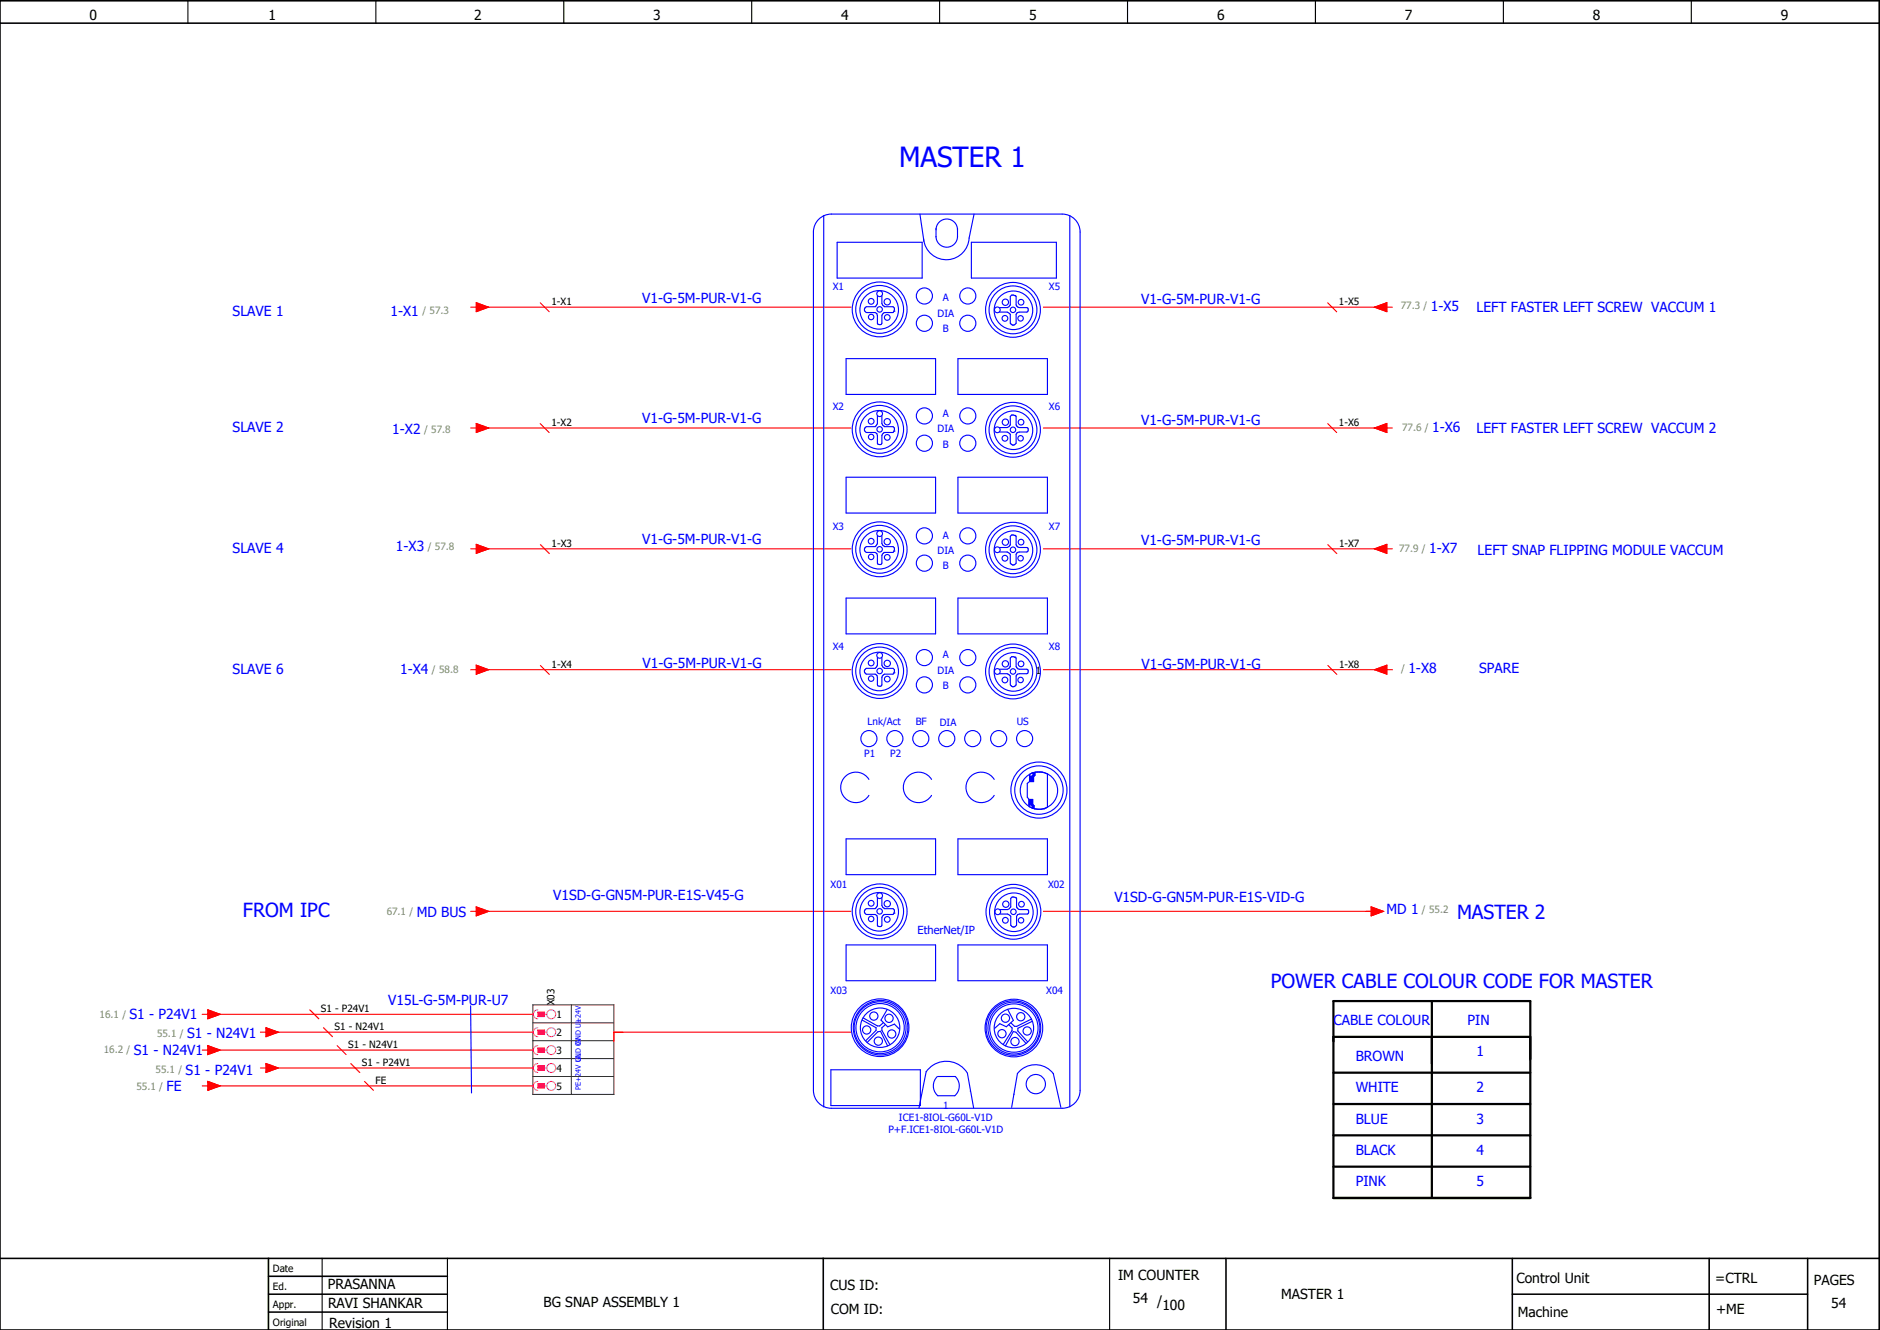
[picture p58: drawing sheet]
<svg xmlns="http://www.w3.org/2000/svg" width="420mm" height="297mm" viewBox="0 0 420 297" stroke-linecap="round" stroke-linejoin="round" font-family="sans-serif">
<defs><g id="words">
<text font-size="6.2" fill="#00f" x="200.9" y="37.3">MASTER 1</text>
<g font-size="4.3" fill="#00f">
<text x="54.3" y="205">FROM IPC</text>
<text x="325.6" y="205.4">MASTER 2</text>
<text x="284" y="220.8">POWER CABLE COLOUR CODE FOR MASTER</text>
</g>
<g font-size="3.1">
<text x="20" y="4.5">0</text>
<text x="60" y="4.5">1</text>
<text x="106" y="4.5">2</text>
<text x="146" y="4.5">3</text>
<text x="188" y="4.5">4</text>
<text x="230" y="4.5">5</text>
<text x="272" y="4.5">6</text>
<text x="314" y="4.5">7</text>
<text x="356" y="4.5">8</text>
<text x="398" y="4.5">9</text>
<text x="249.9" y="285.9">IM COUNTER</text>
<text x="338.9" y="286.7">Control Unit</text>
<text x="383.4" y="286.6">=CTRL</text>
<text x="405.4" y="287.2">PAGES</text>
<text x="73.3" y="288.1">PRASANNA</text>
<text x="73.3" y="292.2">RAVI SHANKAR</text>
<text x="121.5" y="292">BG SNAP ASSEMBLY 1</text>
<text x="185.5" y="288.1">CUS ID:</text>
<text x="185.7" y="293.7">COM ID:</text>
<text x="253.2" y="291">54 /</text>
<text x="259.8" y="292.7">100</text>
<text x="286.3" y="290.3">MASTER 1</text>
<text x="383.6" y="293.6">+ME</text>
<text x="409.3" y="292.2">54</text>
<text x="73.6" y="296.7">Revision 1</text>
<text x="339.2" y="294.2">Machine</text>
</g>
<g font-size="3.1" fill="#00f">
<text x="52" y="70.5">SLAVE 1</text>
<text x="87.3" y="70.6">1-X1</text>
<text x="143.5" y="67.6">V1-G-5M-PUR-V1-G</text>
<text x="255" y="67.9">V1-G-5M-PUR-V1-G</text>
<text x="319.8" y="69.5">1-X5</text>
<text x="330" y="69.8">LEFT FASTER LEFT SCREW VACCUM 1</text>
<text x="143.5" y="94.6">V1-G-5M-PUR-V1-G</text>
<text x="255" y="94.9">V1-G-5M-PUR-V1-G</text>
<text x="52" y="96.5">SLAVE 2</text>
<text x="87.7" y="97">1-X2</text>
<text x="320.1" y="96.6">1-X6</text>
<text x="330" y="96.8">LEFT FASTER LEFT SCREW VACCUM 2</text>
<text x="52" y="123.5">SLAVE 4</text>
<text x="88.5" y="123.2">1-X3</text>
<text x="143.5" y="121.6">V1-G-5M-PUR-V1-G</text>
<text x="255" y="121.9">V1-G-5M-PUR-V1-G</text>
<text x="319.4" y="123.6">1-X7</text>
<text x="330.3" y="124">LEFT SNAP FLIPPING MODULE VACCUM</text>
<text x="143.6" y="149.2">V1-G-5M-PUR-V1-G</text>
<text x="255.1" y="149.4">V1-G-5M-PUR-V1-G</text>
<text x="52" y="150.5">SLAVE 6</text>
<text x="89.5" y="150.6">1-X4</text>
<text x="314.8" y="150.4">1-X8</text>
<text x="330.6" y="150.5">SPARE</text>
<text x="123.7" y="201.1">V1SD-G-GN5M-PUR-E1S-V45-G</text>
<text x="249.1" y="201.5">V1SD-G-GN5M-PUR-E1S-VID-G</text>
<text x="93.1" y="204.9">MD BUS</text>
<text x="309.9" y="204.3">MD 1</text>
<text x="29" y="227.7">S1 - P24V1</text>
<text x="86.8" y="224.5">V15L-G-5M-PUR-U7</text>
<text x="41.8" y="232">S1 - N24V1</text>
<text x="298" y="229">CABLE COLOUR</text>
<text x="328" y="229">PIN</text>
<text x="29.9" y="235.7">S1 - N24V1</text>
<text x="303" y="237">BROWN</text>
<text x="330" y="236">1</text>
<text x="37.2" y="243.9">FE</text>
<text x="41.5" y="240.2">S1 - P24V1</text>
<text x="303" y="244">WHITE</text>
<text x="330" y="244">2</text>
<text x="303" y="251">BLUE</text>
<text x="330" y="251">3</text>
<text x="303" y="258">BLACK</text>
<text x="330" y="258">4</text>
<text x="303" y="265">PINK</text>
<text x="330" y="265">5</text>
</g>
<text font-size="2.5" fill="#00f" x="205.1" y="208.6">EtherNet/IP</text>
<g font-size="2.2" fill="#00f">
<text x="186.1" y="64.8">X1</text>
<text x="234.4" y="64.8">X5</text>
<text x="209.6" y="70.7">DIA</text>
<text x="210.7" y="67.3">A</text>
<text x="210.7" y="74.1">B</text>
<text x="186.1" y="91.6">X2</text>
<text x="210.7" y="93.2">A</text>
<text x="234.4" y="91.6">X6</text>
<text x="209.6" y="96.6">DIA</text>
<text x="210.7" y="100">B</text>
<text x="186.1" y="118.4">X3</text>
<text x="234.4" y="118.4">X7</text>
<text x="209.6" y="123.7">DIA</text>
<text x="210.7" y="120.3">A</text>
<text x="210.7" y="127.1">B</text>
<text x="186.1" y="145.2">X4</text>
<text x="210.7" y="147.1">A</text>
<text x="234.4" y="145.2">X8</text>
<text x="209.6" y="150.5">DIA</text>
<text x="210.7" y="153.9">B</text>
<text x="193.9" y="162">Lnk/Act</text>
<text x="204.7" y="162">BF</text>
<text x="210.1" y="162.1">DIA</text>
<text x="227.2" y="162">US</text>
<text x="193.2" y="169.1">P1</text>
<text x="199" y="169.1">P2</text>
<text x="185.6" y="198.3">X01</text>
<text x="234.2" y="198.3">X02</text>
<text x="185.6" y="222">X03</text>
<text x="233.8" y="222">X04</text>
<text x="200.9" y="250.5">ICE1-8IOL-G60L-V1D</text>
<text x="210.8" y="247.8">1</text>
<text x="198.6" y="253.2">P+F.ICE1-8IOL-G60L-V1D</text>
</g>
<g font-size="2.2" fill="#7ca552">
<text x="94.4" y="70.3">/ 57.3</text>
<text x="313.1" y="69.1">77.3 /</text>
<text x="94.8" y="96.6">/ 57.8</text>
<text x="313.4" y="96.3">77.6 /</text>
<text x="95.6" y="122.9">/ 57.8</text>
<text x="312.7" y="123.2">77.9 /</text>
<text x="96.5" y="150.3">/ 58.8</text>
<text x="313.2" y="150">/</text>
<text x="317.8" y="204">/ 55.2</text>
<text x="86.4" y="204.5">67.1 /</text>
<text x="22.3" y="227.4">16.1 /</text>
<text x="35.1" y="231.7">55.1 /</text>
<text x="23.2" y="235.4">16.2 /</text>
<text x="34.8" y="239.8">55.1 /</text>
<text x="30.5" y="243.5">55.1 /</text>
</g>
<g font-size="2.2">
<text x="123.2" y="68.2">1-X1</text>
<text x="299.2" y="68.2">1-X5</text>
<text x="123.2" y="95.2">1-X2</text>
<text x="299.2" y="95.2">1-X6</text>
<text x="123.3" y="122.2">1-X3</text>
<text x="299.3" y="122.2">1-X7</text>
<text x="123.3" y="149.2">1-X4</text>
<text x="299.3" y="149.2">1-X8</text>
<text x="231.5" y="150.5">1</text>
<text x="71.7" y="226.1">S1 - P24V1</text>
<text x="123.9" y="224.6" transform="rotate(-90 123.9 224.6)">X03</text>
<text x="124.4" y="227.5">1</text>
<text x="74.8" y="230.1">S1 - N24V1</text>
<text x="124.4" y="231.5">2</text>
<text x="77.8" y="234.1">S1 - N24V1</text>
<text x="80.9" y="238.1">S1 - P24V1</text>
<text x="124.4" y="235.5">3</text>
<text x="124.4" y="239.5">4</text>
<text x="84" y="242.1">FE</text>
<text x="124.4" y="243.5">5</text>
<text x="61" y="284.2">Date</text>
<text x="61" y="288.2">Ed.</text>
<text x="61" y="292.2">Appr.</text>
<text x="61" y="296.2">Original</text>
</g>
<g font-size="1.6" fill="#00f">
<text x="129.8" y="233.4" transform="rotate(-90 129.8 233.4)">GND UL</text>
<text x="129.8" y="228.5" transform="rotate(-90 129.8 228.5)">+24V</text>
<text x="129.8" y="237.4" transform="rotate(-90 129.8 237.4)">GND 0V</text>
<text x="129.8" y="243.5" transform="rotate(-90 129.8 243.5)">PE+24V UL</text>
</g>
</g></defs>
<path d="M42 .2v5M84 .2v5M126 .2v5M168 .2v5M210 .2v5M252 .2v5M294 .2v5M336 .2v5M378 .2v5M72 281.2v16M100 281.2v16M248 281.2v16" fill="none" stroke="#000" stroke-width=".25"/>
<g fill="none" stroke="#000" stroke-width=".35">
<path d="M0 5.2h420M0 .2h420v297h-420zM0 281.2h420M60 281.2v16M60 285.2h40M60 289.2h40M60 293.2h40M184 281.2v16M274 281.2v16M338 289.2h66M338 281.2v16M382 281.2v16"/>
<path d="M404 281.2v16"/>
</g>
<g fill="none" stroke="#f00" stroke-width=".25">
<path d="M105.2 68.6h1.2M106.4 67.6l2.8 1-2.8 1zM107.2 68.6h83M120.7 67.7l2 2M233.2 68.6h76M296.7 67.7l2 2M307.2 68.6l2.7-1v2zM309.9 68.6h1.3M105.2 95.6h1.2M106.4 94.6l2.8 1-2.8 1zM107.2 95.6h83M120.7 94.7l2 2"/>
<path d="M233.2 95.6h76M296.7 94.7l2 2M307.2 95.6l2.7-1v2zM309.9 95.6h1.3M105.2 122.6h1.2M106.4 121.6l2.8 1-2.8 1zM107.2 122.6h83M120.8 121.7l2 2M233.2 122.6h76M296.8 121.7l2 2M307.2 122.6l2.7-1v2zM309.9 122.6h1.3"/>
<path d="M105.2 149.6h1.2M106.4 148.6l2.8 1-2.8 1zM107.2 149.6h83M120.8 148.7l2 2M233.2 149.6h76M296.8 148.7l2 2M307.2 149.6l2.7-1v2zM309.9 149.6h1.3M105.2 203.6h1.2M106.4 202.6l2.8 1-2.8 1zM107.2 203.6h83M233.2 203.6h74"/>
<path d="M306.4 202.6l2.8 1-2.8 1zM45.2 234.6h1.2M45.2 226.6h1.2M46.4 225.6l2.8 1-2.8 1zM46.4 233.6l2.8 1-2.8 1zM47.2 234.6h72M47.2 226.6h72M58.2 230.6h1.3M58.2 238.6h1.3M59.5 229.6l2.7 1-2.7 1zM59.5 237.6l2.7 1-2.7 1zM60.2 230.6h59"/>
<path d="M60.2 238.6h59M69.2 225.6l2 2M72.3 229.6l2 2M75.3 233.6l2 2M78.4 237.6l2 2M190.2 230.6h-53v2M45.2 242.6h1.2M46.4 241.6l2.8 1-2.8 1zM47.2 242.6h72M81.5 241.6l2 2"/>
</g>
<path d="M119.1 228.5h18M119.1 224.5h18.1v20h-18.1zM119.1 232.5h18M119.1 236.5h18M127.7 224.5v20M119.1 240.5h18" fill="none" stroke="#800000" stroke-width=".22"/>
<g fill="none" stroke="#00f" stroke-width=".25">
<path d="M183 49a4 4 0 0 1 2.8-1.2h51.6a4 4 0 0 1 4 4v191.8a4 4 0 0 1-4 4h-51.6a4 4 0 0 1-4-4v-191.8a4 4 0 0 1 1.2-2.8zM184.1 48.1v199.2M187.1 54.1h19v8h-19zM205.6 47.8l.9 6.1M209.2 51.3a2.4 2.4 0 0 1 2.4-2.4 2.4 2.4 0 0 1 2.4 2.4M209.2 52.8a2.4 2.4 0 0 0 2.4 2.4 2.4 2.4 0 0 0 2.4-2.4M209.2 51v1.9M214 51v1.9M217.1 54.1h19v8h-19zM217.7 47.8l-1.1 5.4a5.1 5.1 0 0 1-5 4.8 5.1 5.1 0 0 1-5.2-4.6M239.1 48.1v199.2M196.1 66.1v1.7l-.3 .5-.2 .2h-2l-.4 .5 .1 .5 .3 .3h2l.4 .3 .1 2.1a.56 .56 0 0 0 .5 .3 .56 .56 0 0 0 .5-.3v-1.7l.3-.5 .3-.2h1.9l.2-.3"/>
<path d="M197.1 66.1v1.7l.2 .4 .4 .3h1.9l.3 .3-.1 .7M199.8 69.5h.1M226.8 66h.1M226.8 66l.3 .2v1.9l.4 .5 2 .1a.54 .54 0 0 1 .3 .5 .54 .54 0 0 1-.3 .5l-2.1 .1-.3 .4v2l-.5 .4-.5-.1-.3-.3v-2l-.2-.2-.5-.3h-1.7M226.8 66l-.7-.1-.3 .3v1.9l-.3 .4-.4 .2h-1.7M189.1 80.1h20v8h-20zM196.1 92.9v1.7l-.3 .5-.2 .2h-2l-.4 .5 .1 .5 .3 .3h2l.4 .3 .1 2.1a.56 .56 0 0 0 .5 .3 .56 .56 0 0 0 .5-.3l.1-2 .5-.4h1.9l.2-.3M197.1 92.9v1.7l.2 .4 .4 .3h1.9l.3 .3-.1 .7M199.8 96.3h.1M214.1 80.1h20v8h-20zM226.8 92.8h.1M226.8 92.8l-.7-.1-.3 .3v1.9l-.3 .4-.4 .2h-1.7"/>
<path d="M226.8 92.8l.3 .2 .1 2.1 .6 .4h1.7a.54 .54 0 0 1 .3 .5 .54 .54 0 0 1-.3 .5h-1.7l-.5 .2-.2 .3v2l-.5 .4h-.3l-.5-.4v-2l-.2-.2-.5-.3h-1.7M189.1 106.6h20v8h-20zM196.1 119.7v1.7l-.3 .5-.2 .2h-2l-.4 .5 .1 .5 .3 .3h2l.4 .3 .1 2.1a.56 .56 0 0 0 .5 .3 .56 .56 0 0 0 .5-.3l.1-2 .5-.4h1.9l.2-.3M197.1 119.7v1.7l.2 .4 .4 .3h1.9l.3 .3-.1 .7M214.1 106.6h20v8h-20zM226.8 119.6h.1M226.8 119.6l-.7-.1-.3 .3v1.9l-.3 .4-.4 .2h-1.7M226.8 119.6l.3 .2 .1 2.1 .6 .4h1.7a.54 .54 0 0 1 .3 .5 .54 .54 0 0 1-.3 .5l-2.1 .1-.3 .4v2l-.5 .4-.5-.1-.3-.3v-2l-.2-.2-.5-.3h-1.7M189.1 133.6h20v8h-20zM199.8 123.1h.1M214.1 133.6h20v8h-20zM196.1 146.9v1.7l-.3 .5-.2 .2h-2l-.4 .5 .1 .5 .3 .3h2l.4 .3 .1 2.1a.56 .56 0 0 0 .5 .3 .56 .56 0 0 0 .5-.3l.1-2 .5-.4h1.9l.2-.3"/>
<path d="M197.1 146.9v1.7l.2 .4 .4 .3h1.9l.3 .3-.1 .7M199.8 150.3h.1M226.8 146.8h.1M226.8 146.8l-.7-.1-.3 .3v1.9l-.3 .4-.4 .2h-1.7M226.8 146.8l.3 .2 .1 2.1 .6 .4h1.7a.54 .54 0 0 1 .3 .5 .54 .54 0 0 1-.3 .5h-1.7l-.5 .2-.2 .3v2l-.5 .4h-.3l-.5-.4v-2l-.2-.2-.5-.3h-1.7M194.2 174.1a3.4 3.4 0 0 0-5.1-.8 3.4 3.4 0 0 0 0 5.2 3.4 3.4 0 0 0 5.1-.8M208.2 174.1a3.4 3.4 0 0 0-5.1-.8 3.4 3.4 0 0 0 0 5.2 3.4 3.4 0 0 0 5.1-.8M222.2 174.1a3.4 3.4 0 0 0-5.1-.8 3.4 3.4 0 0 0 0 5.2 3.4 3.4 0 0 0 5.1-.8M230 178.6l-.4-.5v-3.1l.5-.4v-1.6a4.1 4.1 0 0 1 4-.1v7.4a3.6 3.6 0 0 1-3.4 .2M230 178.6v1.6l.7 .3M230 178.6h.8v1.1l.3 .3v.6l-.4-.1M230 179.8h.5l.2 .2v.5"/>
<path d="M230.2 173.4h.5l.2-.2v-.5l.4-.1v.6l-.3 .3v1.1h-.8zM189.1 187.4h20v8h-20zM214.1 187.4h20v8h-20zM189.1 211.1h20v8h-20zM196.1 200.6v1.7l-.3 .5-.2 .2h-2l-.4 .5 .1 .5 .3 .3h2l.4 .3 .1 2.1a.56 .56 0 0 0 .5 .3 .56 .56 0 0 0 .5-.3l.1-2 .5-.4h1.9l.2-.3M197.1 200.6v1.7l.2 .4 .4 .3h1.9l.3 .3-.1 .7M199.8 204h.1M214.1 211.1h20v8h-20zM226.9 200.5h.1M226.9 200.5l.3 .2v1.9l.4 .5 2 .1a.54 .54 0 0 1 .3 .5 .54 .54 0 0 1-.3 .5l-2.1 .1-.3 .4v2l-.5 .4-.5-.1-.3-.3v-2l-.2-.2-.5-.3h-1.7M226.9 200.5l-.7-.1-.3 .3v1.9l-.3 .4-.4 .2h-1.7M105.2 224.7l.2 19.5"/>
<path d="M185.7 239h20v8h-20zM192.7 227.9l3.1 1.7v.6l-2.3 2.3M192.9 227.4l3.2 1.8h.5l.8-.7M193.8 232.9l2.4-2.4 .6-.1 1.6 3.3M197.9 228.9l-.8 .7v.6l1.8 3.2M198.3 225.5l-1.4 2.4 1.5 1.5 1.5-.6 1.1 1.1M207 239.5a5.5 5.5 0 0 1 9.1 .2M207 239.4l-1.6 8.1M216.2 239.7l1.4 7.8M225.2 225.5l1.3 2.5-1.6 1.4-1.5-.7-1.1 1.1M225.4 228.9l.8 .8v.6l-2 3.1M227.4 239.9a5 5 0 0 1 8 0"/>
<path d="M227.4 239.8l-1.3 7.6M229.3 233.2l-2.2-2.6-.6-.1-1.8 3.2M230.5 227.7l-3.3 1.6h-.5l-.7-.7M230.7 228.2l-3.2 1.6v.6l2.1 2.4M235.4 239.8l1.7 7.6M209.5 240.5a2.9 2.9 0 0 0 .1 4.3h3.8a2.91 2.91 0 0 0 .1-4.3h-3.9M216.9 243.7v.2M226.6 244.5h.1"/>
<circle cx="194.7" cy="70.8" r=".61"/>
<circle cx="194.7" cy="67.3" r=".64"/>
<circle cx="196.5" cy="69.2" r="4.3"/>
<circle cx="196.6" cy="69.1" r="6.1"/>
<circle cx="196.6" cy="69.1" r="5.3"/>
<circle cx="196.6" cy="65.6" r=".64"/>
<circle cx="196.6" cy="69.1" r=".61"/>
<circle cx="198.3" cy="70.9" r=".63"/>
<circle cx="198.3" cy="67.4" r=".71"/>
<circle cx="206.6" cy="72.2" r="1.8"/>
<circle cx="206.6" cy="66.1" r="1.8"/>
<circle cx="216.3" cy="72.2" r="1.8"/>
<circle cx="216.3" cy="66.1" r="1.8"/>
<circle cx="222.9" cy="69.2" r=".64"/>
<circle cx="224.6" cy="71.1" r=".64"/>
<circle cx="224.7" cy="67.5" r=".71"/>
<circle cx="226.4" cy="69.2" r="5.3"/>
<circle cx="226.4" cy="69.2" r="6.1"/>
<circle cx="226.4" cy="69.2" r=".61"/>
<circle cx="226.5" cy="69.3" r="4.3"/>
<circle cx="228.1" cy="71.1" r=".61"/>
<circle cx="228.2" cy="67.5" r=".63"/>
<circle cx="194.7" cy="97.6" r=".61"/>
<circle cx="194.7" cy="94.1" r=".64"/>
<circle cx="196.5" cy="96" r="4.3"/>
<circle cx="196.6" cy="95.9" r="5.3"/>
<circle cx="196.6" cy="95.9" r="6.1"/>
<circle cx="196.6" cy="92.4" r=".64"/>
<circle cx="196.6" cy="95.9" r=".61"/>
<circle cx="198.3" cy="97.7" r=".63"/>
<circle cx="198.3" cy="94.2" r=".71"/>
<circle cx="206.6" cy="92.9" r="1.8"/>
<circle cx="206.6" cy="99" r="1.8"/>
<circle cx="216.3" cy="92.9" r="1.8"/>
<circle cx="216.3" cy="99" r="1.8"/>
<circle cx="222.9" cy="96" r=".64"/>
<circle cx="224.6" cy="97.9" r=".64"/>
<circle cx="224.7" cy="94.3" r=".71"/>
<circle cx="226.4" cy="96" r="6.1"/>
<circle cx="226.4" cy="96" r="5.3"/>
<circle cx="226.4" cy="96" r=".61"/>
<circle cx="226.5" cy="96.1" r="4.3"/>
<circle cx="228.1" cy="97.9" r=".61"/>
<circle cx="228.2" cy="94.3" r=".63"/>
<circle cx="196.6" cy="119.2" r=".64"/>
<circle cx="206.6" cy="119.7" r="1.8"/>
<circle cx="216.3" cy="119.7" r="1.8"/>
<circle cx="194.7" cy="124.4" r=".61"/>
<circle cx="194.7" cy="120.9" r=".64"/>
<circle cx="196.5" cy="122.8" r="4.3"/>
<circle cx="196.6" cy="122.7" r="6.1"/>
<circle cx="196.6" cy="122.7" r="5.3"/>
<circle cx="196.6" cy="122.7" r=".61"/>
<circle cx="198.3" cy="124.5" r=".63"/>
<circle cx="198.3" cy="121" r=".71"/>
<circle cx="206.6" cy="125.8" r="1.8"/>
<circle cx="216.3" cy="125.8" r="1.8"/>
<circle cx="222.9" cy="122.8" r=".64"/>
<circle cx="224.6" cy="124.7" r=".64"/>
<circle cx="224.7" cy="121.1" r=".71"/>
<circle cx="226.4" cy="122.8" r="5.3"/>
<circle cx="226.4" cy="122.8" r="6.1"/>
<circle cx="226.4" cy="122.8" r=".61"/>
<circle cx="226.5" cy="122.9" r="4.3"/>
<circle cx="228.1" cy="124.7" r=".61"/>
<circle cx="228.2" cy="121.1" r=".63"/>
<circle cx="194.7" cy="151.6" r=".61"/>
<circle cx="194.7" cy="148.1" r=".64"/>
<circle cx="196.5" cy="150" r="4.3"/>
<circle cx="196.6" cy="149.9" r="5.3"/>
<circle cx="196.6" cy="149.9" r="6.1"/>
<circle cx="196.6" cy="146.4" r=".64"/>
<circle cx="196.6" cy="149.9" r=".61"/>
<circle cx="198.3" cy="151.7" r=".63"/>
<circle cx="198.3" cy="148.2" r=".71"/>
<circle cx="206.6" cy="146.9" r="1.8"/>
<circle cx="206.6" cy="153" r="1.8"/>
<circle cx="216.3" cy="146.9" r="1.8"/>
<circle cx="216.3" cy="153" r="1.8"/>
<circle cx="222.9" cy="150" r=".64"/>
<circle cx="224.6" cy="151.9" r=".64"/>
<circle cx="224.7" cy="148.3" r=".71"/>
<circle cx="226.4" cy="150" r="6.1"/>
<circle cx="226.4" cy="150" r="5.3"/>
<circle cx="226.4" cy="150" r=".61"/>
<circle cx="226.5" cy="150.1" r="4.3"/>
<circle cx="228.1" cy="151.9" r=".61"/>
<circle cx="228.2" cy="148.3" r=".63"/>
<circle cx="194.2" cy="165" r="1.8"/>
<circle cx="200" cy="165" r="1.8"/>
<circle cx="205.8" cy="165" r="1.8"/>
<circle cx="211.6" cy="165" r="1.8"/>
<circle cx="217.4" cy="165" r="1.8"/>
<circle cx="223.2" cy="165" r="1.8"/>
<circle cx="229" cy="165" r="1.8"/>
<circle cx="232.2" cy="176.5" r="5.4"/>
<circle cx="232.2" cy="176.5" r="6.3"/>
<circle cx="232.2" cy="176.6" r="4.2"/>
<circle cx="194.7" cy="205.3" r=".61"/>
<circle cx="194.7" cy="201.8" r=".64"/>
<circle cx="196.5" cy="203.7" r="4.3"/>
<circle cx="196.6" cy="203.6" r="6.1"/>
<circle cx="196.6" cy="203.6" r="5.3"/>
<circle cx="196.6" cy="200.1" r=".64"/>
<circle cx="196.6" cy="203.6" r=".61"/>
<circle cx="198.3" cy="205.4" r=".63"/>
<circle cx="198.3" cy="201.9" r=".71"/>
<circle cx="223" cy="203.7" r=".64"/>
<circle cx="224.7" cy="205.6" r=".64"/>
<circle cx="224.8" cy="202" r=".71"/>
<circle cx="226.5" cy="203.7" r="6.1"/>
<circle cx="226.5" cy="203.7" r="5.3"/>
<circle cx="226.5" cy="203.7" r=".61"/>
<circle cx="226.6" cy="203.8" r="4.3"/>
<circle cx="228.2" cy="205.6" r=".61"/>
<circle cx="228.3" cy="202" r=".63"/>
<circle cx="193.7" cy="230.1" r=".92"/>
<circle cx="195.3" cy="227" r=".92"/>
<circle cx="196.3" cy="232.6" r=".92"/>
<circle cx="196.7" cy="229.6" r="6.4"/>
<circle cx="196.7" cy="229.6" r="4.4"/>
<circle cx="196.7" cy="229.6" r="5.8"/>
<circle cx="196.7" cy="229.6" r="5.4"/>
<circle cx="196.8" cy="229.6" r="6.1"/>
<circle cx="198.7" cy="227.5" r=".92"/>
<circle cx="199.3" cy="231" r=".92"/>
<circle cx="223.9" cy="231" r=".92"/>
<circle cx="224.7" cy="227.5" r=".92"/>
<circle cx="226.5" cy="229.7" r="6.1"/>
<circle cx="226.6" cy="229.7" r="6.4"/>
<circle cx="226.6" cy="229.7" r="5.8"/>
<circle cx="226.6" cy="229.7" r="5.4"/>
<circle cx="226.6" cy="229.7" r="4.4"/>
<circle cx="226.8" cy="232.7" r=".92"/>
<circle cx="228.1" cy="227.2" r=".92"/>
<circle cx="229.6" cy="230.4" r=".92"/>
<circle cx="231.5" cy="242.2" r="2.15"/>
</g>
<g fill="#00f" stroke="#00f" stroke-width=".22">
<path d="M230 178.6h.8v1.1l.3 .3v.6l-.4-.1v-.5l-.2-.2h-.5z"/>
<path d="M230.2 173.4h.5l.2-.2v-.5l.4-.1v.6l-.3 .3v1.1h-.8z"/>
</g>
<path d="M298 223.7h44v44h-44zM298 231.7h44M298 239.7h44M320 223.7v44M298 246.7h44M298 253.7h44M298 260.7h44" fill="none" stroke="#000" stroke-width=".5"/>
<g fill="none" stroke="#f0f" stroke-width=".25">
<path d="M120.2 229.6a1 1 0 0 0-1 1 1 1 0 0 0 1 1M120.2 233.6a1 1 0 0 0-1 1 1 1 0 0 0 1 1M120.2 225.6a1 1 0 0 0-1 1 1 1 0 0 0 1 1M120.2 237.6a1 1 0 0 0-1 1 1 1 0 0 0 1 1M120.2 230.1h1.5v1h-1.5zM120.2 226.1h1.5v1h-1.5zM120.2 234.1h1.5v1h-1.5zM120.2 238.1h1.5v1h-1.5zM121.7 230.6h.5M121.7 234.6h.5M121.7 226.6h.5M121.7 238.6h.5"/>
<path d="M120.2 241.6a1 1 0 0 0-1 1 1 1 0 0 0 1 1M120.2 242.1h1.5v1h-1.5zM121.7 242.6h.5"/>
<circle cx="123.2" cy="234.6" r="1"/>
<circle cx="123.2" cy="226.6" r="1"/>
<circle cx="123.2" cy="238.6" r="1"/>
<circle cx="123.2" cy="230.6" r="1"/>
<circle cx="123.2" cy="242.6" r="1"/>
</g>
<g fill="#f0f" stroke="#f0f" stroke-width=".22">
<path d="M120.2 230.1h1.5v1h-1.5z"/>
<path d="M120.2 234.1h1.5v1h-1.5z"/>
<path d="M120.2 242.1h1.5v1h-1.5z"/>
<path d="M120.2 226.1h1.5v1h-1.5z"/>
<path d="M120.2 238.1h1.5v1h-1.5z"/>
</g>
<g fill="#f00" stroke="#f00" stroke-width=".22">
<path d="M46.4 225.6l2.8 1-2.8 1z"/>
<path d="M59.5 229.6l2.7 1-2.7 1z"/>
<path d="M46.4 233.6l2.8 1-2.8 1z"/>
<path d="M59.5 237.6l2.7 1-2.7 1z"/>
<path d="M46.4 241.6l2.8 1-2.8 1z"/>
<path d="M306.4 202.6l2.8 1-2.8 1z"/>
<path d="M106.4 202.6l2.8 1-2.8 1z"/>
<path d="M106.4 67.6l2.8 1-2.8 1z"/>
<path d="M307.2 68.6l2.7-1v2z"/>
<path d="M106.4 94.6l2.8 1-2.8 1z"/>
<path d="M106.4 121.6l2.8 1-2.8 1z"/>
<path d="M106.4 148.6l2.8 1-2.8 1z"/>
<path d="M307.2 149.6l2.7-1v2z"/>
<path d="M307.2 122.6l2.7-1v2z"/>
<path d="M307.2 95.6l2.7-1v2z"/>
</g>
<use href="#words"/>
</svg>
